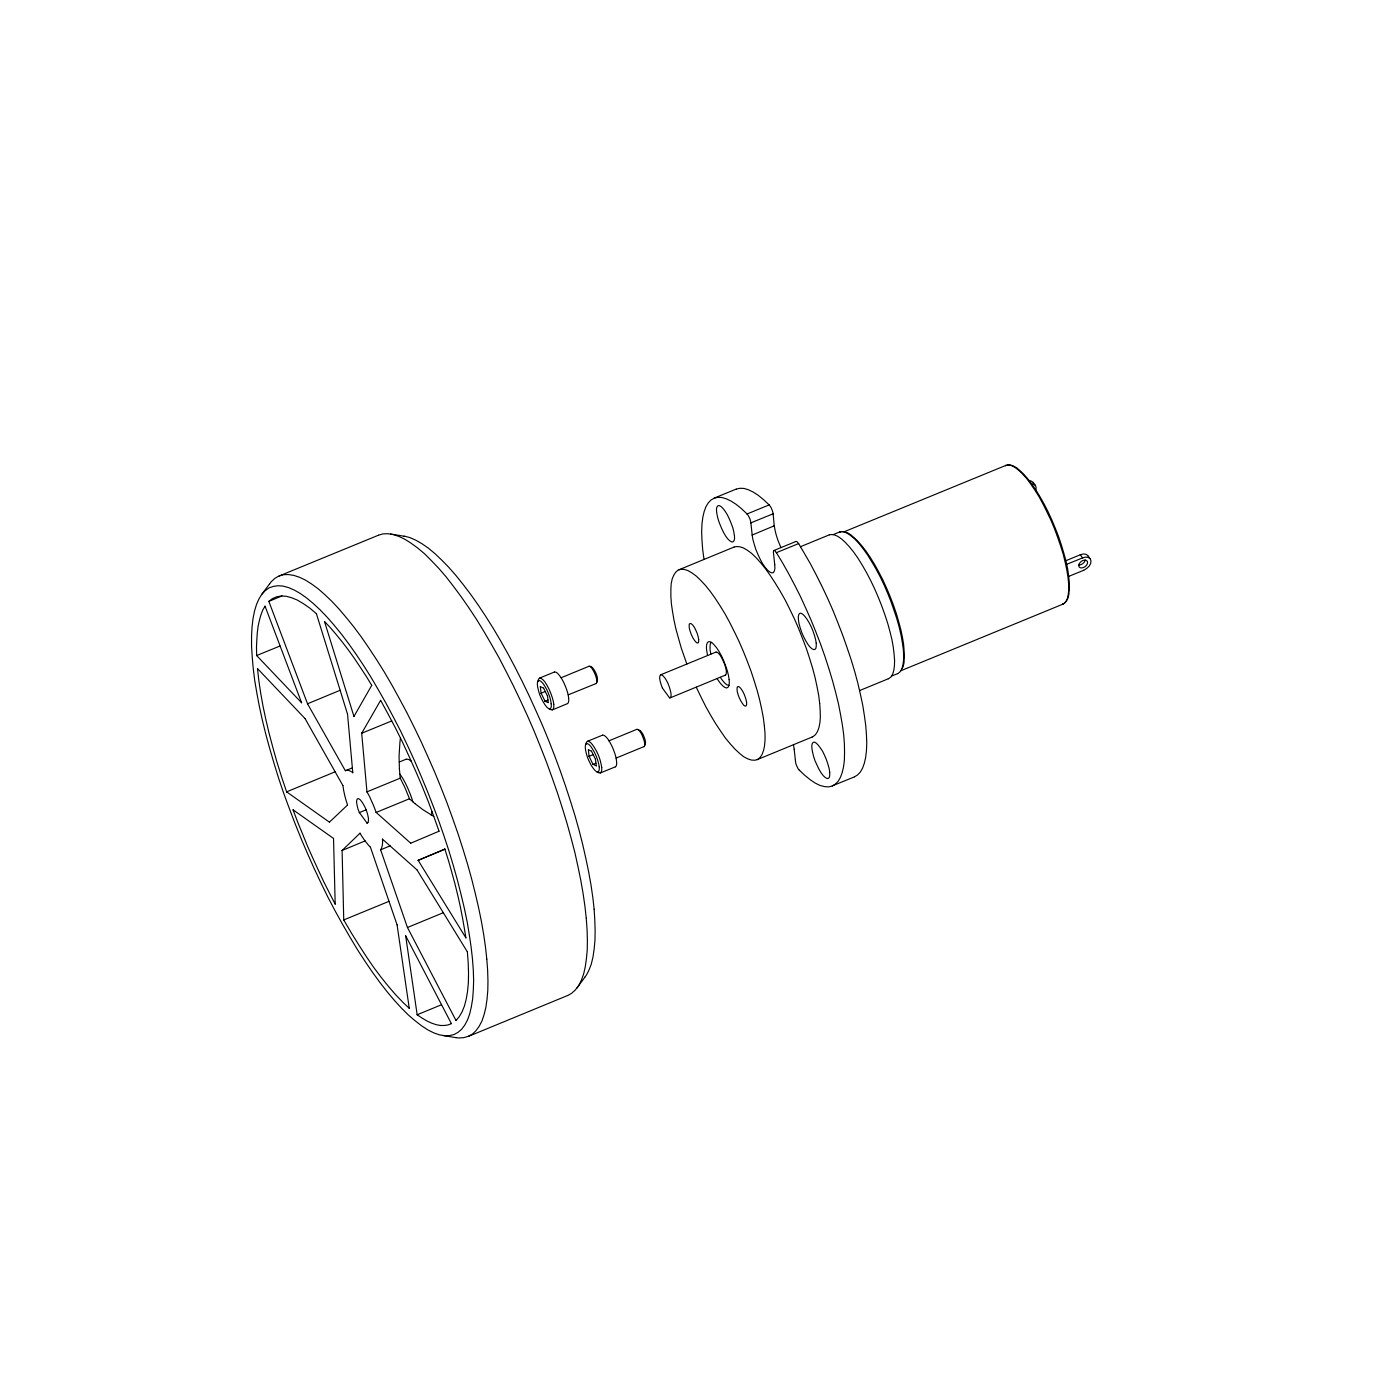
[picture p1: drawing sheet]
<svg xmlns="http://www.w3.org/2000/svg" width="300mm" height="300mm" viewBox="0 0 300 300" stroke-linecap="round" stroke-linejoin="round" font-family="sans-serif">
<g fill="none" stroke="#000" stroke-width=".25">
<path d="M215.5 99.8a2.32 2.32 0 0 1 2.7 .7M215.5 99.7v.1M215.5 99.7a2.81 2.81 0 0 1 2.7 1 32.5 32.5 0 0 1 7 10.7 40.6 40.6 0 0 1 3.8 14.9 3.5 3.5 0 0 1-1.2 3.1M215.5 99.7l-34.6 14.2M83.7 114.4a13.8 13.8 0 0 1 9.5 4.2 76.4 76.4 0 0 1 14 18.7 171.5 171.5 0 0 1 19 49.6 52.1 52.1 0 0 1 .9 18.2 12.8 12.8 0 0 1-3.5 6.6M153 106.7l4.8-1.9a3.9 3.9 0 0 1 3.6 .6l1.1 .7 2.3 2.1M153.8 108.4a1.73 1.73 0 0 1 1.6 1.2 10 10 0 0 1 1.9 6.3l-.2 .2a1.76 1.76 0 0 1-1.6-1.2 10.2 10.2 0 0 1-1.9-6.3zM160.1 110.1a12 12 0 0 0-5.4-3.5 3 3 0 0 0-3.4 2 18.5 18.5 0 0 0-.7 9.1l.2 2.2M160.1 110.1l.6 1.2 .2 .7M160.9 112l.3 2.7M161.2 114.7a15.8 15.8 0 0 0 3.3 7.5l.9 .6 .3-.1 .2-.4 .2-.5-.3-3.8 .3 .1 .3 .3M164.8 108.2l.4 .6 .5 1.3"/>
<path d="M164.8 108.2l-4.7 1.9M165.7 110.1l-4.8 1.9M165.7 110.1l.2 2.6M165.9 112.7l.4 2 1.1 2.6M165.9 112.7l-4.7 2M166.4 118.4a107.7 107.7 0 0 1 14.1 37 26.4 26.4 0 0 1 0 10.1 3.7 3.7 0 0 1-3 3.1 6.1 6.1 0 0 1-3.9-1.5l-2.5-2.2-.4-.7-.2-.6-.5-4M171.1 116.5a111.6 111.6 0 0 1 13.8 34.7 35.2 35.2 0 0 1 .6 11.1 5.3 5.3 0 0 1-2.4 4.2l-4.8 1.9M171.1 116.5l-.5-.5-4.8 2M171.1 116.5l-4.7 1.9M171.5 117.2l6.2-2.6a2.82 2.82 0 0 1 2.6 .9 31.1 31.1 0 0 1 7.1 10.6 40.1 40.1 0 0 1 4.3 16.6 2.89 2.89 0 0 1-1.3 2.7l-6.2 2.6M179.9 114l-1.3 .5M179.9 114h.1"/>
<path d="M179.9 114a2.62 2.62 0 0 1 2.5 .9 30.5 30.5 0 0 1 7 10.4 44.4 44.4 0 0 1 4.2 15.2 5.4 5.4 0 0 1-.7 3.5l-.5 .3-1.4 .6M180 114a2.43 2.43 0 0 1 2.5 .8M182.6 114.9a26.9 26.9 0 0 1 6.5 9.2 45.5 45.5 0 0 1 4.6 15.4v2.2M218.3 100.6a32.2 32.2 0 0 1 7.8 12.6 35.7 35.7 0 0 1 3.1 12.7l-.1 1.1M220.6 103a1.81 1.81 0 0 1 1.3 1M221.1 103.7a.92 .92 0 0 1 .9 1.3M231.5 118.9a1.44 1.44 0 0 1 2.1 .8M231.5 118.9l-3.1 1.3M231.5 118.9l.5 .7M232 119.6a1.15 1.15 0 0 1 1.8 .6 2.28 2.28 0 0 1-1.6 2l-3.2 1.3M232 119.6l-3.4 1.3M56.1 127.4a9.4 9.4 0 0 1 3.7-4 7.6 7.6 0 0 1 6.9 1.7 51.9 51.9 0 0 1 12.4 13.8 173 173 0 0 1 24.1 58.5 53.2 53.2 0 0 1 .9 18.5 9.3 9.3 0 0 1-2.9 5.7 4.8 4.8 0 0 1-3.5 .8l-2.8-.5"/>
<path d="M56.8 129.9l7.8 20.7-9.6-10.1v-1.8a17.7 17.7 0 0 1 1.8-8.8zM56.8 126.6a5.3 5.3 0 0 1 6.2-.2 30.1 30.1 0 0 1 8.6 7.6 125.4 125.4 0 0 1 17.2 28.9 155.3 155.3 0 0 1 11.8 37.5 46.6 46.6 0 0 1 .4 15.4 7.2 7.2 0 0 1-3.7 5.9 6.5 6.5 0 0 1-5.6-1 42.9 42.9 0 0 1-11.9-12.4 166.8 166.8 0 0 1-24.8-59.8 54.1 54.1 0 0 1-.8-16 10.3 10.3 0 0 1 2.6-5.9zM57.6 128.9a4.4 4.4 0 0 1 4.9-.8 16.8 16.8 0 0 1 5.3 3.4l6.7 21.5 1.1 12.6a1.43 1.43 0 0 0-1.6-.4l-8.1-14.4M57.6 128.9l8.3 21.9M59.8 123.4l21.3-8.7a7.5 7.5 0 0 1 7 1.7 45.5 45.5 0 0 1 10.7 11.4 168.7 168.7 0 0 1 21.7 45.4 103.2 103.2 0 0 1 5.4 28.2 19.5 19.5 0 0 1-1.9 9.8 5 5 0 0 1-2.4 2.1l-21.3 8.8M60 138.4l-5 2.1M60.4 127.7l-2.8 1.2M69.5 133.2a74.9 74.9 0 0 1 10.2 13.7l-3.9 6.6zM145.5 122.1l11.8-4.9a3.1 3.1 0 0 1 2.8 .7 26.4 26.4 0 0 1 7.1 8.8 67.4 67.4 0 0 1 8.4 24 12.4 12.4 0 0 1-.4 6.1l-.5 .6-.5 .5-12 4.9M147.7 133.7l.2-.1a4.2 4.2 0 0 1 1.8 3.5l-.1 .7a1.41 1.41 0 0 1-1.2-1.2l-.3-.6a3.8 3.8 0 0 1-.4-2.3zM152.4 137.7a3 3 0 0 0-.1 2.5M171.3 131.4a1.73 1.73 0 0 1 1.6 1.2 10.4 10.4 0 0 1 1.9 6.3l-.2 .3a1.76 1.76 0 0 1-1.5-1.2 10.2 10.2 0 0 1-1.9-6.3z"/>
<path d="M227.8 129.4l-34.7 14.3M229.1 127.2a3 3 0 0 1-1.3 2.2M231.7 120.3a.81 .81 0 0 1 1.3 .2 1.2 1.2 0 0 1-1.8 1 .94 .94 0 0 1 .5-1.2zM232.6 120l-.1 .2a1.5 1.5 0 0 1-1.3 .9M55.2 143.3l10.2 10.7 8.1 14.3 .3 2 .7 2.2-3.9 3.7-9.2-6.5a120.1 120.1 0 0 1-6.2-26.4zM72.9 147.9l-7 2.9M77.5 157.1l4.1-7a175 175 0 0 1 12.5 28l-6.1 2.6-7.4-6.6M77.5 157.1l1.1 12.6M84 154.5l-6.5 2.6M85.8 158.2a34.3 34.3 0 0 0 0 8.6M115.2 146.1l.4-.8a2.25 2.25 0 0 1 1.6 1.5l.8 1.6a6.1 6.1 0 0 1 .6 3.5l-.2 .2-.8-.3M115.4 145.9a1.44 1.44 0 0 1 1.3 1.1l1.1 2.3a4.4 4.4 0 0 1 .2 2.4l-.2 .2a4.9 4.9 0 0 1-2.2-3.1l-.2-.8a2.4 2.4 0 0 1 0-2.1z"/>
<path d="M115.6 145.3l3.2-1.3a2.12 2.12 0 0 1 1.6 1.4l.8 1.7a6.1 6.1 0 0 1 .6 3.5l-3.4 1.5M116 148.6l-.2-1.5 .7 .4 .8 1.7 .2 1.4-.7-.3M116 148.6l.8 1.7M116.8 148.2l-.8 .4M117.4 150l-.6 .3M120.2 145.2l6-2.4a3.6 3.6 0 0 1 1.7 3l-.2 .7-6 2.4M125.5 159.6l.4-.7a2.05 2.05 0 0 1 1.5 1.4 8.3 8.3 0 0 1 1.4 5.2l-.1 .1-.9-.2M125.6 159.4a1.43 1.43 0 0 1 1.4 1.1l1.1 2.3a3.6 3.6 0 0 1 .2 2.5l-.2 .1a4.9 4.9 0 0 1-2.2-3.1l-.2-.8a2.47 2.47 0 0 1-.1-2.1zM125.9 158.9l3.2-1.4a2.25 2.25 0 0 1 1.5 1.5l.8 1.6a6.1 6.1 0 0 1 .6 3.5l-3.3 1.5M126.4 142.8a3.2 3.2 0 0 1 1.4 3.5M130.5 158.7l6-2.4a3.3 3.3 0 0 1 1.5 2.5 1.02 1.02 0 0 1 0 1.2l-6 2.5M136.7 156.3a3.1 3.1 0 0 1 1.4 3.5"/>
<path d="M141.5 144.6a1.51 1.51 0 0 1 1.3 1.2l.6 1.4a3 3 0 0 1 .3 2.3h-.2a6.3 6.3 0 0 1-2.1-4.6zM141.6 144.6l11.8-4.9a1.63 1.63 0 0 1 1.2 1.2l.7 1.5a2.5 2.5 0 0 1 .1 2.3l-11.8 4.8M147.2 142.3a47.2 47.2 0 0 1-3.4-16 5 5 0 0 1 1.5-4.1 2.97 2.97 0 0 1 3 .6 23.3 23.3 0 0 1 6 7 69.6 69.6 0 0 1 9.5 25.8 9.4 9.4 0 0 1-.9 6.7 2.1 2.1 0 0 1-2.6 .3 16.8 16.8 0 0 1-5.9-5.9l-3.1-5.2-2.1-4.3M151.6 140.5a4.5 4.5 0 0 1 0-2.7l.2-.3a2.03 2.03 0 0 1 1.8 1.3 15.9 15.9 0 0 1 2.7 7.6l-.1 .5-.5 .5a3.5 3.5 0 0 1-2-2M154.3 145.1a3.2 3.2 0 0 0 1.9 1.8M158 147.2l.2-.1a4.6 4.6 0 0 1 1.7 4.2h-.2a5.3 5.3 0 0 1-1.7-4.1zM174.3 159.1a1.74 1.74 0 0 1 1.5 1.2 10.4 10.4 0 0 1 1.9 6.2l-.2 .3a1.76 1.76 0 0 1-1.5-1.2 10.2 10.2 0 0 1-1.9-6.3zM193.7 141.8l-.2 1.2M62.8 173.5l8.7 6.2 .3 14a174.6 174.6 0 0 1-9-20.2zM71.8 165.4l-10.4 4.3M75.5 164.5l-1.3 .6M77 174.1a4.3 4.3 0 0 1-.4-2.9 1.48 1.48 0 0 1 1.3 1.2l.7 1.5a3.3 3.3 0 0 1 .2 2.3l-.2 .2"/>
<path d="M77 174.1l1.6 2.3M78.5 173.5l-1.5 .6M78.6 169.7l2 4.4M78.8 176.3l-.2 .1M85.7 165.8l1.2 2 1.6 4M85.8 166.8l1.9 4.4M85.8 166.8l-7.2 2.9M87.7 171.2a25.3 25.3 0 0 0 5.3 3.7M87.7 171.2l-7.1 2.9M88.2 163.1l-1-.4-1.7 .6M92.6 173.9l-.2 .8M126.2 162.1l-.1-1.4 .7 .3 .8 1.7 .2 1.4-.7-.3"/>
<path d="M126.2 162.1l.9 1.7M127.1 161.7l-.9 .4M127.7 163.5l-.6 .3M73.3 182.2l3.9-3.7 1.1 1.8 1.1 1.2 5.7 16.7 2.6 17.9a70.7 70.7 0 0 1-12.5-16.3l-1.5-2.7M73.3 182.2l.4 14.9M78.2 180.2l-4.9 2M81.6 182.1a3.3 3.3 0 0 0 .4-2.3l7.4 6.6 10.8 17.6a26.6 26.6 0 0 1-1.2 12.8l-1.3 1.9-10.4-19.9M81.6 182.1l5.7 16.7M83.4 193.1l-9.7 4M83.6 181.3l-2 .8M89.6 184.4l5.7-2.5a116.9 116.9 0 0 1 4.5 19.1zM95 195.6l-7.7 3.2"/>
<path d="M95.4 182l-5.8 2.4M86.9 200.5l9.8 18.9a5.6 5.6 0 0 1-5.2-.6l-2.1-1.3zM94.6 215.3l-5.2 2.2"/>
</g>
</svg>
